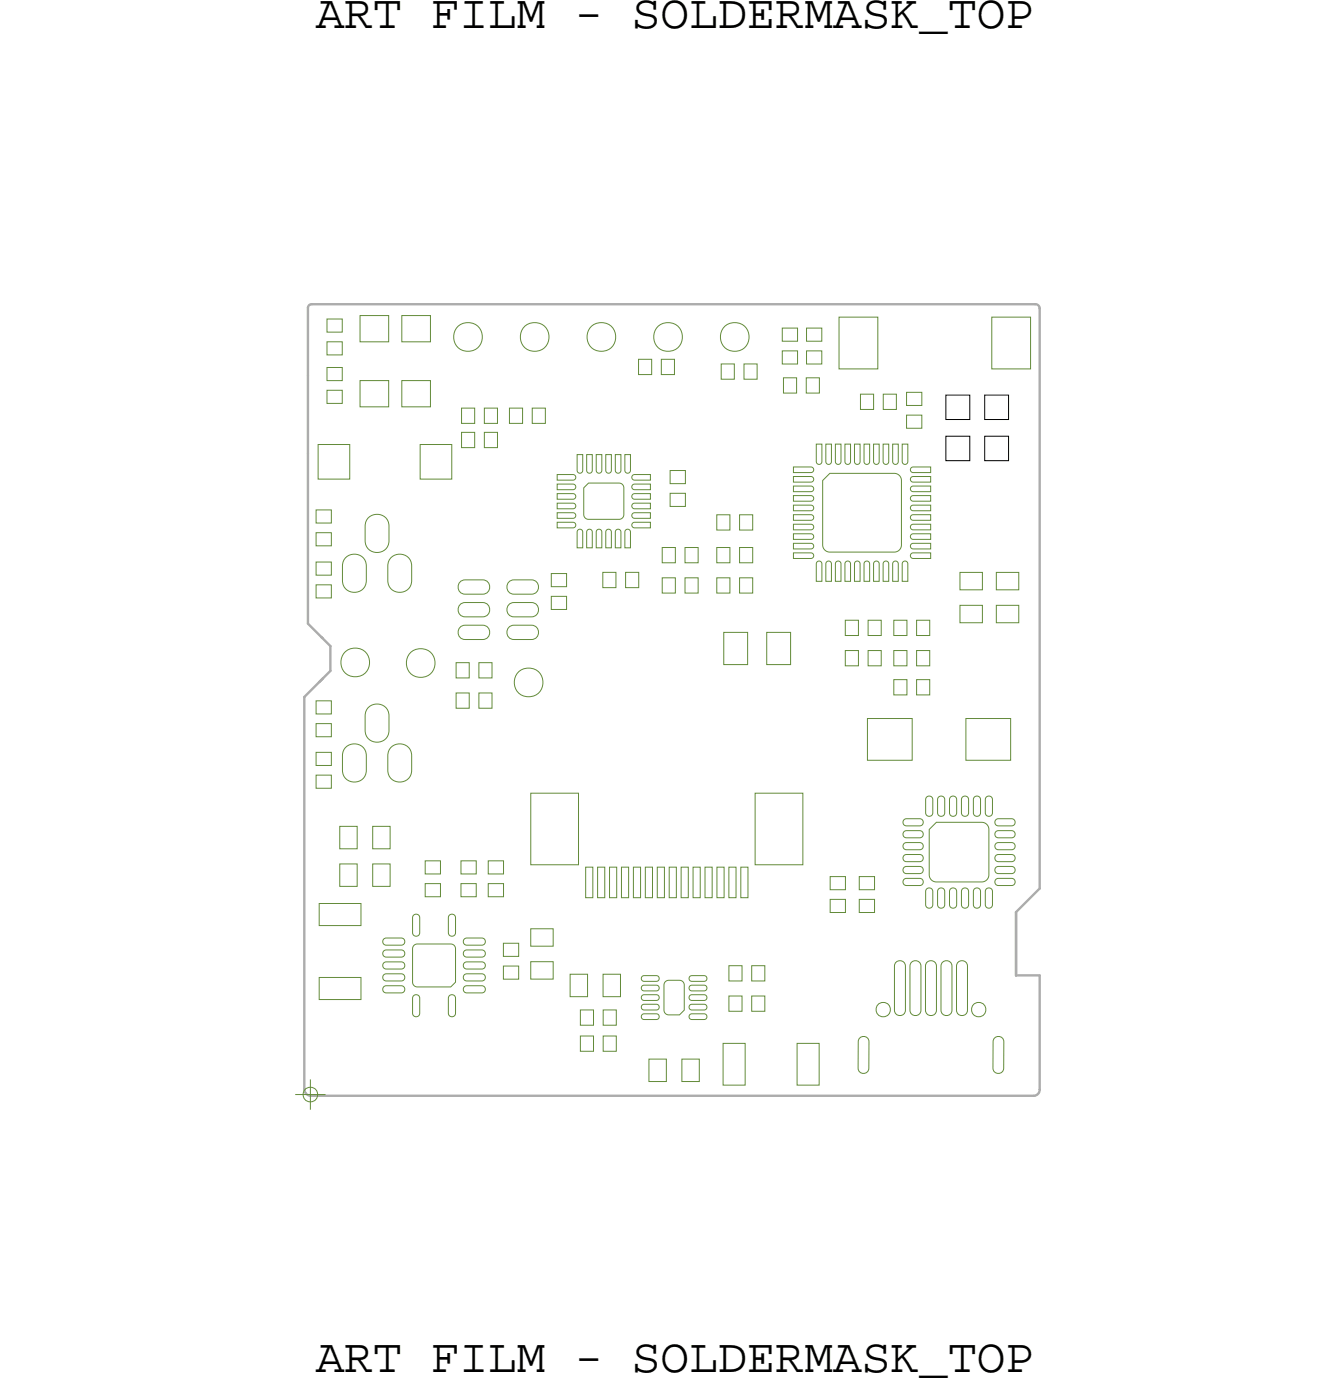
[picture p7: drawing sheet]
<svg xmlns="http://www.w3.org/2000/svg" width="56mm" height="59mm" viewBox="0 0 56 59" stroke-linecap="round" stroke-linejoin="round" font-family="sans-serif">
<defs><g id="words">
<g font-size="2">
<text x="13.2" y="1.2">ART FILM - SOLDERMASK_TOP</text>
<text x="13.2" y="57.5">ART FILM - SOLDERMASK_TOP</text>
</g>
</g></defs>
<!-- layer: Board Outline -->
<g fill="none" stroke="#acacac" stroke-width=".1">
<path d="M12.9 15.7v3.3zM12.9 19v7.1zM12.9 12.9v2.8zM13.1 12.8h30.3zM13.1 12.8l-.2 .1M43.4 12.8l.2 .1M43.6 12.9v24.3zM12.7 29.2v16.4zM12.9 26.1l.6 .6zM13.5 26.7l.3 .4zM13.5 28.4l-.8 .8zM13.8 28.1l-.4 .5z"/>
<path d="M13.8 27.1v1zM42.6 38.2v2.7zM42.6 38.2l1-1zM12.7 45.6l.1 .2 .2 .1M13 45.9h.2zM13.2 45.9h30.1zM42.6 40.9h1zM43.6 40.9v4.8zM43.6 45.7l-.1 .2h-.2"/>
</g>
<!-- layer: Nets -->
<g fill="none" stroke="#638b3a" stroke-width=".04">
<path d="M13.3 18.6h1.4v1.5h-1.4zM13.7 16.4h.6v.5h-.6zM13.7 14.3h.6v.6h-.6zM13.7 15.4h.6v.6h-.6zM13.7 13.4h.6v.5h-.6zM15.1 13.2h1.2v1.1h-1.2zM15.1 16h1.2v1.1h-1.2zM16.8 13.2h1.2v1.1h-1.2zM16.8 16h1.2v1.1h-1.2zM17.6 18.6h1.3v1.5h-1.3zM19.3 18.1h.6v.7h-.6zM19.3 17.1h.6v.6h-.6z"/>
<path d="M20.3 17.1h.5v.6h-.5zM20.3 18.1h.5v.7h-.5zM21.3 17.1h.6v.6h-.6zM22.3 17.1h.5v.6h-.5zM23.3 19.9h.7l.1 .1-.1 .1h-.7zM24.2 19.1h.2v.6l-.1 .1-.1-.1zM24.6 19.1h.2v.6l-.1 .1-.1-.1zM25 19.1h.2v.6l-.1 .1-.1-.1zM25.4 19.1h.2v.6l-.1 .1-.1-.1zM25.8 19.1h.2v.6l-.1 .1-.1-.1zM26.2 19.1h.2v.6l-.1 .1-.1-.1zM26.5 19.9h.8v.2h-.7z"/>
<path d="M26.8 15.1h.5v.6h-.5zM27.7 15.1h.6v.6h-.6zM28.1 19.7h.6v.6h-.6zM30.2 15.3h.6v.6h-.6zM31.2 15.3h.5v.6h-.5zM32.8 14.7h.6v.6h-.6zM32.8 13.8h.6v.5h-.6zM32.8 15.8h.6v.7h-.6zM33.2 19.6h.8l.1 .1-.1 .1h-.8zM33.2 20h.8l.1 .1-.1 .1h-.8zM33.8 15.8h.5v.7h-.5zM33.8 14.7h.6v.6h-.6z"/>
<path d="M33.8 13.8h.6v.5h-.6zM34.2 18.6h.2v.8l-.1 .1-.1-.1zM34.6 18.6h.2v.8l-.1 .1-.1-.1zM34.8 19.8h2.7l.2 .1 .1 .2v2.7l-.1 .3h-.2h-2.7l-.3-.1v-.2v-2.7zM35 18.6h.2v.8l-.1 .1-.1-.1zM35.2 13.3h1.6v2.2h-1.6zM35.4 18.6h.2v.8l-.1 .1-.1-.1zM35.8 18.6h.2v.8l-.1 .1-.1-.1zM36.1 16.5h.5v.7h-.5zM36.2 18.6h.2v.8l-.1 .1-.1-.1zM36.6 18.6h.2v.8l-.1 .1-.1-.1zM37 18.6h.2v.8l-.1 .1-.1-.1z"/>
<path d="M37 16.5h.6v.7h-.6zM37.4 18.6h.2v.8l-.1 .1-.1-.1zM37.8 18.6h.2v.8l-.1 .1-.1-.1zM38 17.4h.6v.5h-.6zM38 16.4h.6v.6h-.6zM38.2 19.6h.8v.2h-.8zM41.6 13.3h1.6v2.2h-1.6zM13.2 24.5h.7v.6h-.7zM13.2 31.5h.7v.6h-.7zM13.2 23.6h.7v.5h-.7zM13.2 30.3h.7v.6h-.7zM13.2 22.3h.7v.6h-.7z"/>
<path d="M13.2 29.4h.7v.5h-.7zM13.2 21.4h.7v.5h-.7zM13.2 32.5h.7v.5h-.7zM13.4 37.9h1.7v.9h-1.7zM14.2 36.2h.8v.9h-.8zM14.2 34.6h.8v1h-.8zM14.5 31.4l.2-.2h.3l.2 .2 .1 .3v.6l-.1 .3-.2 .2h-.3l-.2-.2-.2-.3v-.6zM14.5 23.4l.2-.2h.3l.2 .2 .1 .3v.6l-.1 .3-.2 .2h-.3l-.2-.2-.2-.3v-.6zM15.4 29.7l.2-.2h.3l.3 .2 .1 .3v.6l-.1 .3-.3 .2h-.3l-.2-.2-.1-.3v-.6zM15.4 21.7l.2-.1h.3l.3 .1 .1 .4v.6l-.1 .3-.3 .1h-.3l-.2-.1-.1-.3v-.6zM15.6 36.2h.7v.9h-.7zM15.6 34.6h.7v1h-.7z"/>
<path d="M16.1 39.9l.1-.1h.6l.1 .1v.1l-.1 .1h-.6l-.1-.1zM16.1 39.4l.1-.1h.6l.1 .1v.1l-.1 .1h-.6l-.1-.1zM16.4 23.4l.2-.2h.3l.2 .2 .1 .3v.6l-.1 .3-.2 .2h-.3l-.2-.2-.2-.3v-.6zM16.4 31.4l.2-.2h.3l.2 .2 .1 .3v.6l-.1 .3-.2 .2h-.3l-.2-.2-.2-.3v-.6zM17.3 39.6h1.7l.1 .1v1.5l-.2 .2-1.5-.1-.1-.1zM17.4 38.3h.1l.1 .2v.6l-.1 .1h-.1l-.1-.1v-.6zM17.8 37h.7v.6h-.7zM17.8 36.1h.7v.5h-.7zM18.9 38.3h.1l.1 .2v.6l-.1 .1h-.1l-.1-.1v-.6zM19.1 27.8h.6v.6h-.6zM19.1 29h.6v.7h-.6zM19.3 24.4l.2-.1h.7l.2 .1 .1 .2-.1 .2-.2 .1h-.7l-.2-.1-.1-.2z"/>
<path d="M19.3 26.3l.2-.1h.7l.2 .1 .1 .2-.1 .2-.2 .1h-.7l-.2-.1-.1-.2zM19.3 25.3h.2h.7h.2l.1 .3-.1 .2-.2 .1h-.7l-.2-.1-.1-.2zM19.3 36.1h.7v.5h-.7zM19.3 37h.7v.6h-.7zM19.4 39.4l.2-.1h.6l.1 .1v.1l-.1 .1h-.6l-.2-.1zM19.4 39.9l.2-.1h.6l.1 .1v.1l-.1 .1h-.6l-.2-.1zM20.1 29h.5v.7h-.5zM20.1 27.8h.5v.6h-.5zM20.5 36.1h.6v.5h-.6zM20.5 37h.6v.6h-.6zM21.1 39.5h.6v.6h-.6zM21.3 25.3h.2h.8h.2l.1 .3-.1 .2-.2 .1h-.8l-.2-.1-.1-.2z"/>
<path d="M21.3 26.3l.2-.1h.8l.2 .1 .1 .2-.1 .2-.2 .1h-.8l-.2-.1-.1-.2zM21.3 24.4l.2-.1h.8l.2 .1 .1 .2-.1 .2-.2 .1h-.8l-.2-.1-.1-.2zM22.2 38.9h1v.8h-1zM22.2 33.2h2v3h-2zM23.1 25h.6v.5h-.6zM23.1 24h.6v.6h-.6zM23.3 20.3h.7l.1 .1-.1 .1h-.7zM23.3 20.7h.7l.1 .1-.1 .1h-.7zM23.3 21.1h.7l.1 .1-.1 .1h-.7zM23.3 21.5h.7l.1 .1-.1 .1h-.7zM23.3 21.9h.7l.1 .1-.1 .1h-.7zM24.2 22.2l.2 .1v.7h-.2z"/>
<path d="M24.5 36.3h.3v1.3h-.3zM24.6 22.2l.2 .1v.7h-.2zM24.7 20.2l1.4 .1v1.4l-.2 .1-1.4-.1v-1.3zM25 22.2l.2 .1v.7h-.2zM25 36.3h.3v1.3h-.3zM25.3 24h.5v.6h-.5zM25.4 22.2l.2 .1v.7h-.2zM25.5 36.3h.3v1.3h-.3zM25.8 22.2l.2 .1v.7h-.2zM26 36.3h.3v1.3h-.3zM26.2 24h.6v.6h-.6zM26.2 22.2l.2 .1v.7h-.2z"/>
<path d="M26.5 21.9h.8v.2h-.7zM26.5 20.7h.8v.2h-.7zM26.5 20.3h.8v.2h-.7zM26.5 21.5h.8v.2h-.7zM26.5 21.1h.8v.2h-.7zM26.5 36.3h.3v1.3h-.3zM27 36.3h.3v1.3h-.3zM27.5 36.3h.3v1.3h-.3zM27.7 22.9h.6v.7h-.6zM27.7 24.2h.6v.7h-.6zM28 36.3h.3v1.3h-.3zM28.1 20.7h.6v.5h-.6z"/>
<path d="M28.5 36.3h.3v1.3h-.3zM28.7 24.2h.6v.7h-.6zM28.7 22.9h.6v.7h-.6zM29 36.3h.3v1.3h-.3zM29.5 36.3h.3v1.3h-.3zM30 22.9h.6v.7h-.6zM30 24.2h.6v.7h-.6zM30 21.6h.6v.6h-.6zM30 36.3h.3v1.3h-.3zM30.3 26.5h1v1.4h-1zM30.5 36.3h.3v1.3h-.3zM31 21.6h.5v.6h-.5z"/>
<path d="M31 24.2h.5v.7h-.5zM31 22.9h.5v.7h-.5zM31 36.3h.3v1.3h-.3zM31.6 33.2h2v3h-2zM32.1 26.5h1v1.4h-1zM33.2 21.2h.8l.1 .1-.1 .1h-.8zM33.2 20.4h.8l.1 .1-.1 .1h-.8zM33.2 20.8h.8l.1 .1-.1 .1h-.8zM33.2 22.4h.8l.1 .1-.1 .1h-.8zM33.2 22h.8l.1 .1-.1 .1h-.8zM33.2 23.2h.8l.1 .1-.1 .1h-.8zM33.2 21.6h.8l.1 .1-.1 .1h-.8z"/>
<path d="M33.2 22.8h.8l.1 .1-.1 .1h-.8zM34.2 23.5l.2 .1v.8h-.2zM34.6 23.5l.2 .1v.8h-.2zM34.8 37.7h.6v.5h-.6zM34.8 36.7h.6v.6h-.6zM35 23.5l.2 .1v.8h-.2zM35.4 27.3h.6v.6h-.6zM35.4 26h.6v.6h-.6zM35.4 23.5l.2 .1v.8h-.2zM35.8 23.5l.2 .1v.8h-.2zM36 36.7h.6v.6h-.6zM36 37.7h.6v.5h-.6z"/>
<path d="M36.2 23.5l.2 .1v.8h-.2zM36.3 30.1h1.9v1.8h-1.9zM36.4 27.3h.5v.6h-.5zM36.4 26h.5v.6h-.5zM36.6 23.5l.2 .1v.8h-.2zM37 23.5l.2 .1v.8h-.2zM37.4 23.5l.2 .1v.8h-.2zM37.4 26h.6v.6h-.6zM37.4 27.3h.6v.6h-.6zM37.4 28.5h.6v.6h-.6zM37.8 23.5l.2 .1v.8h-.2zM37.8 36.4l.2-.1h.5l.2 .1v.1l-.2 .1h-.5l-.2-.1z"/>
<path d="M37.8 36.9l.2-.1h.5l.2 .1v.1l-.2 .1h-.5l-.2-.1zM37.8 34.9l.2-.1h.5l.2 .1v.1l-.2 .1h-.5l-.2-.1zM37.8 34.4l.2-.1h.5l.2 .1v.1l-.2 .1h-.5l-.2-.1zM37.8 35.9l.2-.1h.5l.2 .1v.1l-.2 .1h-.5l-.2-.1zM37.8 35.4l.2-.1h.5l.2 .1v.1l-.2 .1h-.5l-.2-.1zM38.2 22h.8v.2h-.8zM38.2 22.8h.8v.2h-.8zM38.2 21.6h.8v.2h-.8zM38.2 21.2h.8v.2h-.8zM38.2 20.8h.8v.2h-.8zM38.2 20h.8v.2h-.8zM38.2 23.2h.8v.2h-.8z"/>
<path d="M38.2 22.4h.8v.2h-.8zM38.2 20.4h.8v.2h-.8zM38.4 26h.6v.6h-.6zM38.4 27.3h.6v.6h-.6zM38.4 28.5h.6v.6h-.6zM38.9 37.2h.1l.1 .2v.5l-.1 .1h-.1l-.1-.1v-.5zM38.9 33.4h.1l.1 .1v.6l-.1 .1h-.1l-.1-.1v-.6zM38.9 34.8l.3-.3h1.9h.2l.1 .3v1.9v.2l-.3 .1h-1.9l-.2-.1-.1-.2zM39.4 37.2h.1l.1 .2v.5l-.1 .1h-.1l-.1-.1v-.5zM39.4 33.4h.1l.1 .1v.6l-.1 .1h-.1l-.1-.1v-.6zM39.9 37.2h.1l.1 .2v.5l-.1 .1h-.1l-.1-.1v-.5zM39.9 33.4h.1l.1 .1v.6l-.1 .1h-.1l-.1-.1v-.6z"/>
<path d="M40.2 25.4h1v.7h-1zM40.2 24h1v.7h-1zM40.4 33.4h.1l.1 .1v.6l-.1 .1h-.1l-.1-.1v-.6zM40.4 37.2h.1l.1 .2v.5l-.1 .1h-.1l-.1-.1v-.5zM40.5 30.1h1.8v1.8h-1.8zM40.9 33.4h.1l.1 .1v.6l-.1 .1h-.1l-.1-.1v-.6zM40.9 37.2h.1l.1 .2v.5l-.1 .1h-.1l-.1-.1v-.5zM41.4 33.4h.1l.1 .1v.6l-.1 .1h-.1l-.1-.1v-.6zM41.4 37.2h.1l.1 .2v.5l-.1 .1h-.1l-.1-.1v-.5zM41.7 35.4l.1-.1h.6l.1 .1v.1l-.1 .1h-.6l-.1-.1zM41.7 34.4l.1-.1h.6l.1 .1v.1l-.1 .1h-.6l-.1-.1zM41.7 36.9l.1-.1h.6l.1 .1v.1l-.1 .1h-.6l-.1-.1z"/>
<path d="M41.7 36.4l.1-.1h.6l.1 .1v.1l-.1 .1h-.6l-.1-.1zM41.7 35.9l.1-.1h.6l.1 .1v.1l-.1 .1h-.6l-.1-.1zM41.7 34.9l.1-.1h.6l.1 .1v.1l-.1 .1h-.6l-.1-.1zM41.7 25.4h1v.7h-1zM41.7 24h1v.7h-1zM13.4 41h1.7v.9h-1.7zM16.1 40.4l.1-.1h.6l.1 .1v.1l-.1 .1h-.6l-.1-.1zM16.1 41.4l.1-.1h.6l.1 .1v.1l-.1 .1h-.6l-.1-.1zM16.1 40.9l.1-.1h.6l.1 .1v.1l-.1 .1h-.6l-.1-.1zM17.4 41.7h.1l.1 .1v.7l-.1 .1h-.1l-.1-.1v-.7zM18.9 41.7h.1l.1 .1v.7l-.1 .1h-.1l-.1-.1v-.7zM19.4 41.4l.2-.1h.6l.1 .1v.1l-.1 .1h-.6l-.2-.1z"/>
<path d="M19.4 40.9l.2-.1h.6l.1 .1v.1l-.1 .1h-.6l-.2-.1zM19.4 40.4l.2-.1h.6l.1 .1v.1l-.1 .1h-.6l-.2-.1zM21.1 40.5h.6v.5h-.6zM22.2 40.3h1v.7h-1zM23.9 40.8h.7v1h-.7zM24.3 43.4h.6v.7h-.6zM24.3 42.3h.6v.7h-.6zM25.3 40.8h.7v1h-.7zM25.3 43.4h.5v.7h-.5zM25.3 42.3h.5v.7h-.5zM26.9 42.5h.6l.1 .2h-.6zM26.9 41.7h.6l.1 .2h-.6z"/>
<path d="M26.9 42.1h.6l.1 .2h-.6zM26.9 40.9h.6l.1 .2h-.6zM26.9 41.3h.6l.1 .2h-.6zM27.2 44.4h.7v.9h-.7zM27.9 41.1h.6l.2 .1v1.1l-.2 .2h-.5l-.2-.1zM28.6 44.4h.7v.9h-.7zM28.9 42.5h.6l.1 .2h-.6zM28.9 41.3h.6l.1 .2h-.6zM28.9 42.1h.6l.1 .2h-.6zM28.9 41.7h.6l.1 .2h-.6zM28.9 40.9h.6l.1 .2h-.6zM30.3 43.7h.9v1.8h-.9z"/>
<path d="M30.5 40.5h.6v.6h-.6zM30.5 41.7h.6v.7h-.6zM31.5 41.7h.5v.7h-.5zM31.5 40.5h.5v.6h-.5zM33.4 43.7h.9v1.8h-.9zM36 43.5h.3l.1 .2v1.1l-.1 .1-.1 .1-.2-.1v-.1v-1.1zM36.8 42.1l.2-.1 .2 .1 .1 .2-.1 .2-.2 .1-.2-.1-.1-.2zM37.5 40.3h.4v.2v1.8v.2l-.2 .1-.2-.1v-.2v-1.8zM38.2 40.3h.3l.1 .2v1.8l-.1 .2-.1 .1-.2-.1-.1-.2v-1.8zM38.8 40.3h.4v.2v1.8v.2l-.2 .1-.2-.1v-.2v-1.8zM39.5 40.3h.3l.1 .2v1.8l-.1 .2-.1 .1-.2-.1-.1-.2v-1.8zM40.1 40.3h.4v.2v1.8v.2l-.2 .1-.2-.1v-.2v-1.8z"/>
<path d="M40.8 42.1l.2-.1 .2 .1 .1 .2-.1 .2-.2 .1-.2-.1-.1-.2zM41.7 43.5h.3l.1 .2v1.1l-.1 .1-.2 .1-.1-.1-.1-.1v-1.1z"/>
<circle cx="19.6" cy="14.1" r=".6"/>
<circle cx="22.4" cy="14.1" r=".6"/>
<circle cx="25.2" cy="14.1" r=".6"/>
<circle cx="28" cy="14.1" r=".6"/>
<circle cx="30.8" cy="14.1" r=".6"/>
<circle cx="14.9" cy="27.8" r=".6"/>
<circle cx="17.6" cy="27.8" r=".6"/>
<circle cx="22.1" cy="28.6" r=".6"/>
</g>
<path d="M39.6 16.6h1v1h-1zM39.6 18.3h1v1h-1zM41.3 18.3h1v1h-1zM41.3 16.6h1v1h-1z" fill="none" stroke="#000" stroke-width=".04"/>
<!-- layer: Drawing Origin -->
<path d="M12.4 45.9h1.2M12.8 45.7l.2-.1 .2 .1 .1 .2-.1 .2-.2 .1-.2-.1-.1-.2zM13 45.2v1.3" fill="none" stroke="#638b3a" stroke-width=".04"/>
<use href="#words"/>
</svg>
